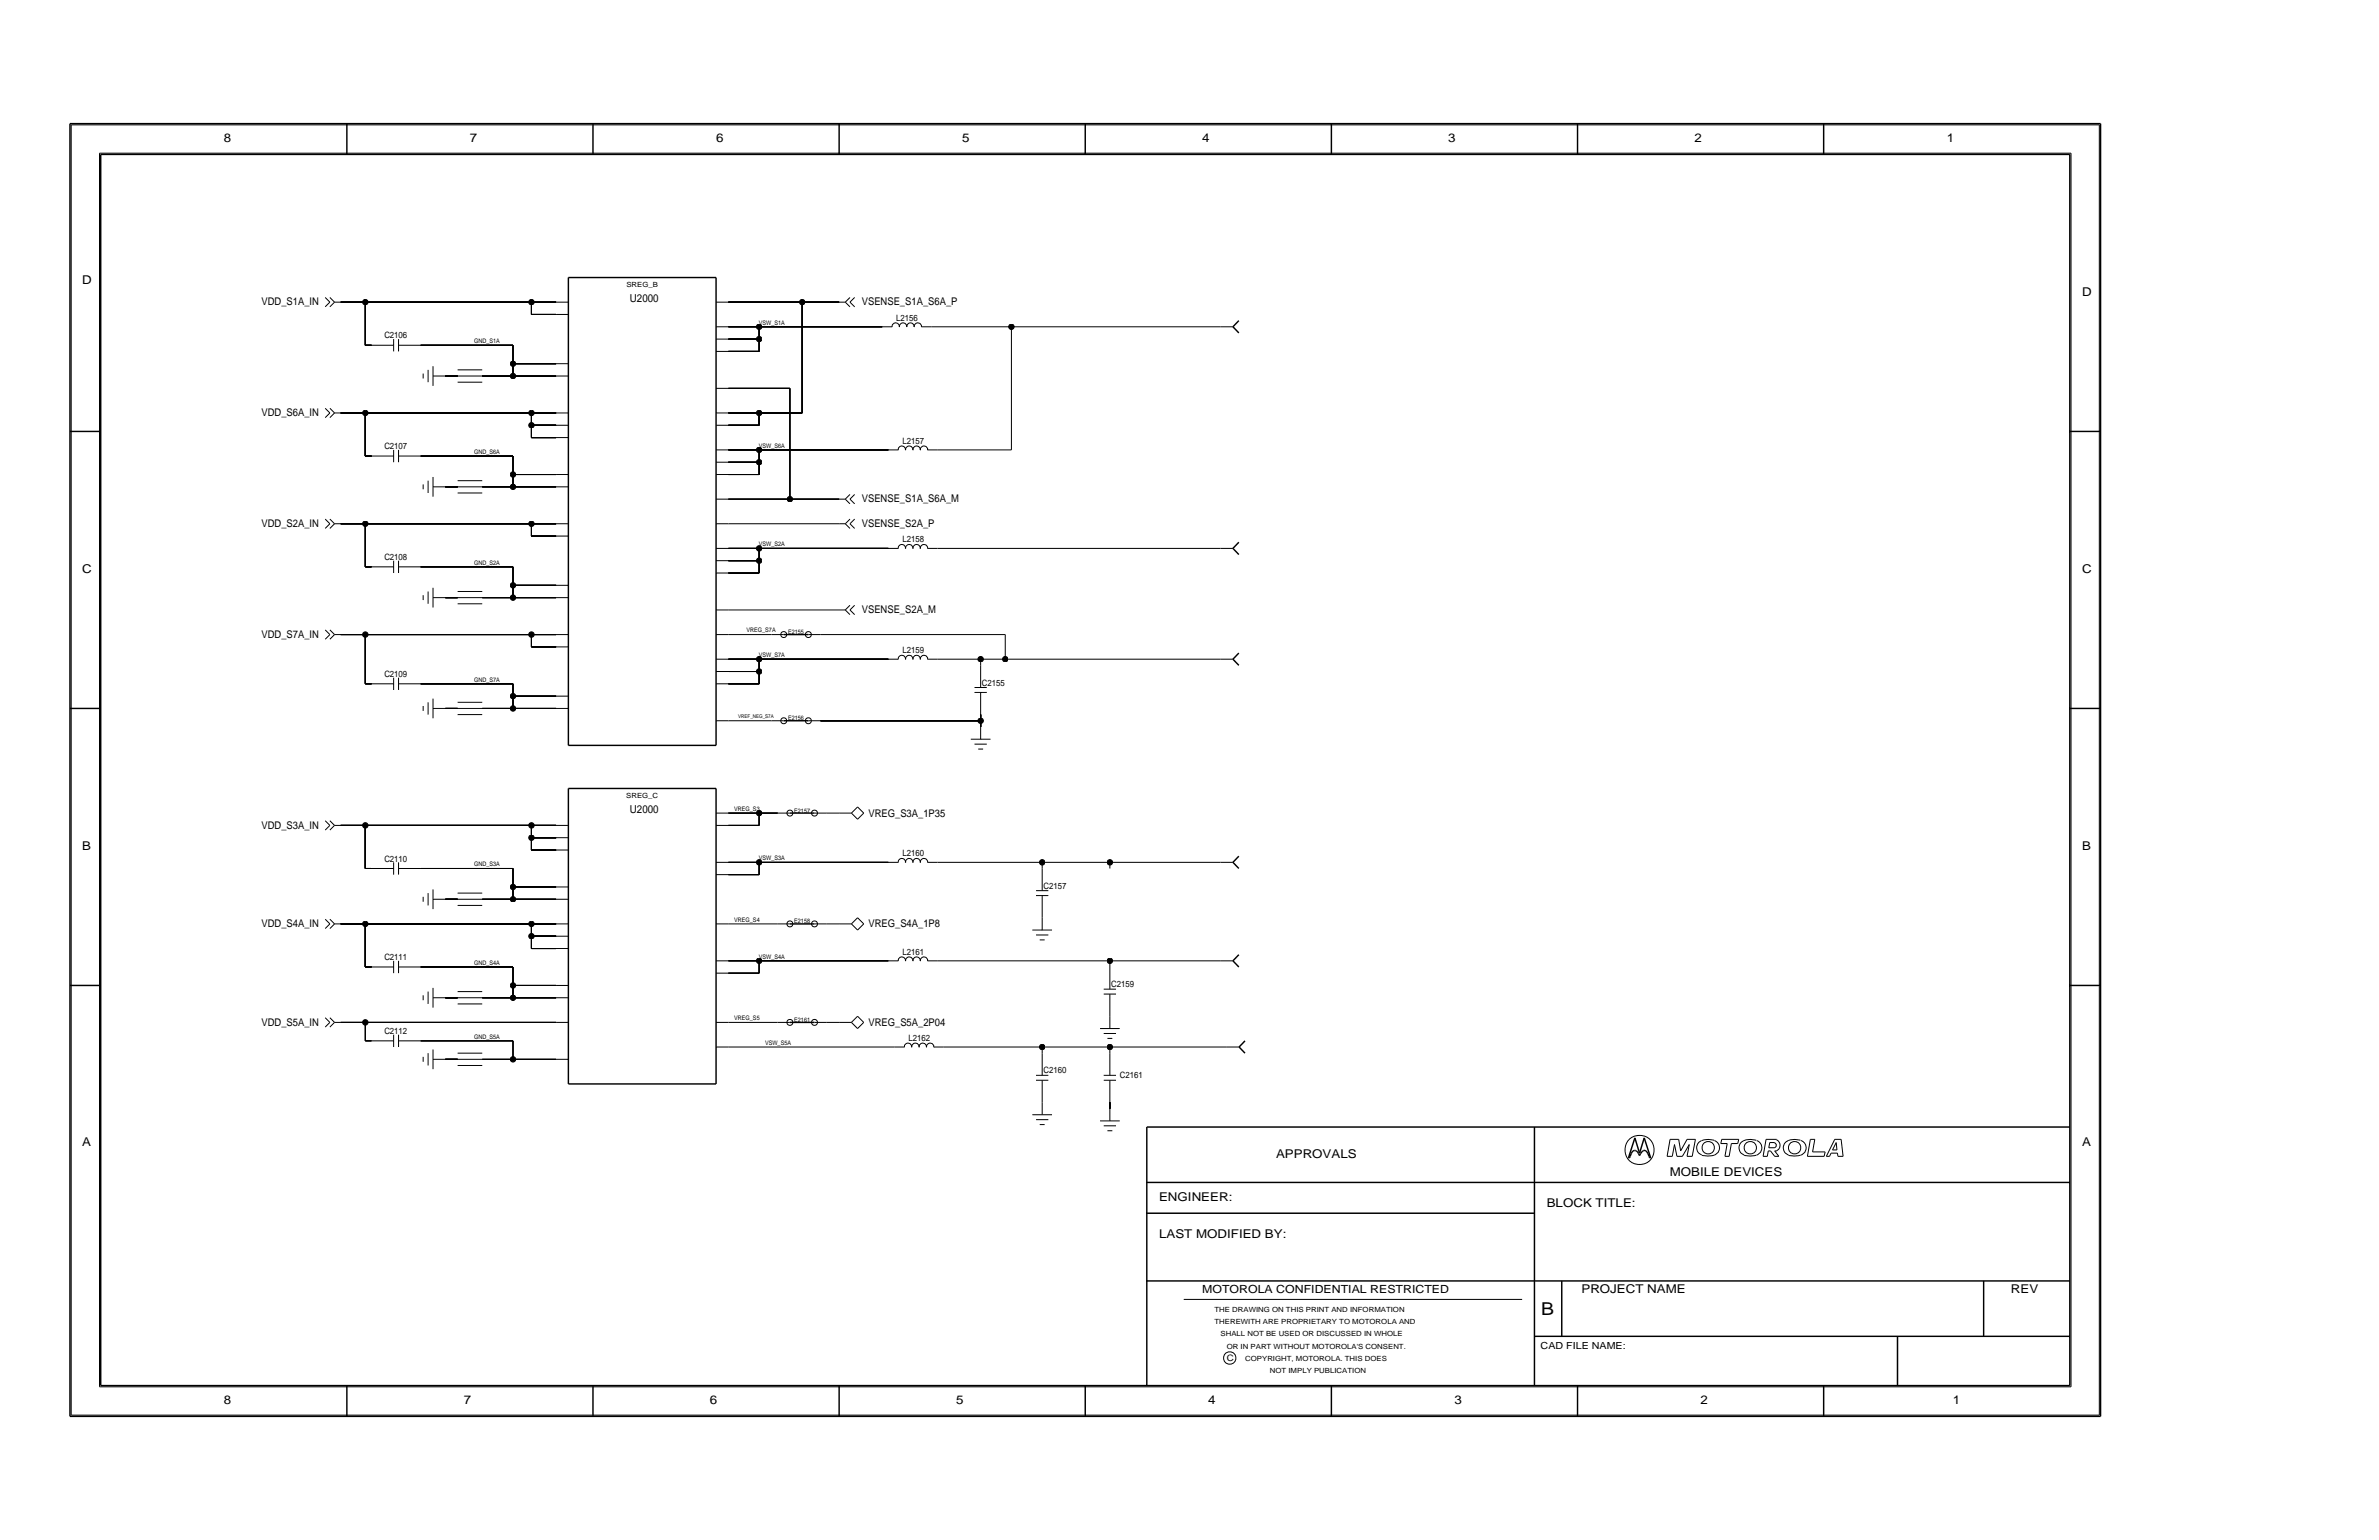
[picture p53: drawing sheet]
<svg xmlns="http://www.w3.org/2000/svg" width="432mm" height="279mm" viewBox="0 0 432 279" stroke-linecap="round" stroke-linejoin="round" font-family="sans-serif">
<defs><g id="words">
<text font-size="3.2" x="279.7" y="238.5">B</text>
<g font-size="2.2">
<text x="40.6" y="25.8">8</text>
<text x="85.3" y="25.8">7</text>
<text x="130" y="25.8">6</text>
<text x="174.6" y="25.8">5</text>
<text x="218.2" y="25.8">4</text>
<text x="262.9" y="25.8">3</text>
<text x="307.5" y="25.8">2</text>
<text x="353.3" y="25.8">1</text>
<text x="14.9" y="51.5">D</text>
<text x="377.9" y="53.7">D</text>
<text x="14.9" y="104">C</text>
<text x="377.9" y="104">C</text>
<text x="14.9" y="154.2">B</text>
<text x="377.9" y="154.2">B</text>
<text x="14.9" y="207.8">A</text>
<text x="377.9" y="207.8">A</text>
<text x="231.6" y="210.1">APPROVALS</text>
<text x="303.1" y="213.4">MOBILE DEVICES</text>
<text x="210.4" y="217.9">ENGINEER:</text>
<text x="280.7" y="219">BLOCK TITLE:</text>
<text x="210.4" y="224.6">LAST MODIFIED BY:</text>
<text x="287" y="234.5">PROJECT NAME</text>
<text x="365" y="234.6">REV</text>
<text x="40.6" y="254.7">8</text>
<text x="84.2" y="254.7">7</text>
<text x="128.9" y="254.7">6</text>
<text x="173.5" y="254.7">5</text>
<text x="219.3" y="254.7">4</text>
<text x="264" y="254.7">3</text>
<text x="308.7" y="254.7">2</text>
<text x="354.5" y="254.7">1</text>
</g>
<g font-size="2">
<text x="114.3" y="54.8">U2000</text>
<text x="114.3" y="147.5">U2000</text>
<text x="218.2" y="234.6">MOTOROLA CONFIDENTIAL RESTRICTED</text>
</g>
<g font-size="1.9">
<text x="47.5" y="55.4">VDD_S1A_IN</text>
<text x="156.4" y="55.4">VSENSE_S1A_S6A_P</text>
<text x="47.5" y="75.5">VDD_S6A_IN</text>
<text x="47.5" y="95.6">VDD_S2A_IN</text>
<text x="156.4" y="95.6">VSENSE_S2A_P</text>
<text x="156.4" y="91.1">VSENSE_S1A_S6A_M</text>
<text x="156.4" y="111.2">VSENSE_S2A_M</text>
<text x="47.5" y="115.7">VDD_S7A_IN</text>
<text x="157.6" y="148.1">VREG_S3A_1P35</text>
<text x="47.5" y="150.3">VDD_S3A_IN</text>
<text x="47.5" y="168.2">VDD_S4A_IN</text>
<text x="157.6" y="168.2">VREG_S4A_1P8</text>
<text x="47.5" y="186.1">VDD_S5A_IN</text>
<text x="157.6" y="186.1">VREG_S5A_2P04</text>
</g>
<text font-size="1.8" x="279.6" y="244.7">CAD FILE NAME:</text>
<g font-size="1.6">
<text x="162.7" y="58.2">L2156</text>
<text x="69.8" y="61.4">C2106</text>
<text x="69.8" y="81.5">C2107</text>
<text x="163.8" y="80.5">L2157</text>
<text x="69.8" y="101.6">C2108</text>
<text x="163.8" y="98.4">L2158</text>
<text x="163.8" y="118.5">L2159</text>
<text x="69.8" y="122.8">C2109</text>
<text x="178.2" y="124.4">C2155</text>
<text x="163.8" y="155.3">L2160</text>
<text x="69.8" y="156.3">C2110</text>
<text x="189.4" y="161.2">C2157</text>
<text x="163.8" y="173.2">L2161</text>
<text x="69.8" y="174.2">C2111</text>
<text x="201.7" y="179.1">C2159</text>
<text x="69.8" y="187.6">C2112</text>
<text x="164.9" y="188.8">L2162</text>
<text x="189.4" y="194.7">C2160</text>
<text x="203.2" y="195.5">C2161</text>
<text x="222.7" y="246.9">C</text>
</g>
<g font-size="1.3">
<text x="113.7" y="52.1">SREG_B</text>
<text x="113.7" y="144.8">SREG_C</text>
<text x="220.4" y="238">THE DRAWING ON THIS PRINT AND INFORMATION</text>
<text x="220.4" y="240.2">THEREWITH ARE PROPRIETARY TO MOTOROLA AND</text>
<text x="221.5" y="242.5">SHALL NOT BE USED OR DISCUSSED IN WHOLE</text>
<text x="222.7" y="244.7">OR IN PART WITHOUT MOTOROLA'S CONSENT.</text>
<text x="226" y="246.9">COPYRIGHT, MOTOROLA. THIS DOES</text>
<text x="230.5" y="249.2">NOT IMPLY PUBLICATION</text>
</g>
<g font-size="1.1">
<text x="137.7" y="58.9">VSW_S1A</text>
<text x="86.1" y="62.2">GND_S1A</text>
<text x="86.1" y="82.3">GND_S6A</text>
<text x="137.7" y="81.2">VSW_S6A</text>
<text x="137.7" y="99.1">VSW_S2A</text>
<text x="86.1" y="102.4">GND_S2A</text>
<text x="135.5" y="114.7">VREG_S7A</text>
<text x="137.7" y="119.2">VSW_S7A</text>
<text x="143" y="115">E2155</text>
<text x="86.1" y="123.7">GND_S7A</text>
<text x="143" y="130.7">E2156</text>
<text x="133.3" y="147.1">VREG_S3</text>
<text x="144.2" y="147.4">E2157</text>
<text x="86.1" y="157.2">GND_S3A</text>
<text x="137.7" y="156.1">VSW_S3A</text>
<text x="133.3" y="167.2">VREG_S4</text>
<text x="144.2" y="167.5">E2158</text>
<text x="137.7" y="173.9">VSW_S4A</text>
<text x="86.1" y="175">GND_S4A</text>
<text x="133.3" y="185.1">VREG_S5</text>
<text x="144.2" y="185.4">E2161</text>
<text x="86.1" y="188.4">GND_S5A</text>
<text x="138.9" y="189.6">VSW_S5A</text>
</g>
<text font-size=".9" x="134" y="130.3">VREF_NEG_S7A</text>
</g></defs>
<!-- layer: Nets -->
<g fill="none" stroke="#000" stroke-width=".18">
<path d="M61.8 54.8h4.5zM66.3 54.8v7.8zM66.3 54.8h30.2zM96.5 54.8h4.4zM96.5 57.1h4.4zM96.5 54.8v2.3zM132.2 54.8h13.4zM132.2 59.3h5.6zM137.8 59.3h22.3zM137.8 59.3v2.2zM145.6 54.8v20.1zM145.6 54.8h6.7z"/>
<path d="M169.1 59.3h14.5zM183.6 59.3h37.9zM183.6 59.3v22.3zM61.8 74.9h4.5zM66.3 62.6h1.1zM66.3 74.9v7.8zM66.3 74.9h30.2zM76.4 62.6h16.7zM80.8 68.2h2.3zM87.5 68.2h5.6zM93.1 68.2h7.8zM93.1 66v2.2z"/>
<path d="M93.1 62.6v3.4zM93.1 66h7.8zM96.5 79.4h4.4zM96.5 77.2v2.2zM96.5 77.2h4.4zM96.5 74.9v2.3zM96.5 74.9h4.4zM132.2 74.9h5.6zM132.2 77.2h5.6zM132.2 61.5h5.6zM132.2 63.8h5.6zM132.2 70.5h11.2z"/>
<path d="M137.8 74.9h7.8zM137.8 74.9v2.3zM137.8 61.5v2.3zM143.4 70.5v20.1zM61.8 95h4.5zM66.3 95v7.8zM66.3 95h30.2zM66.3 82.7h1.1zM76.4 82.7h16.7zM80.8 88.3h2.3zM87.5 88.3h5.6zM93.1 88.3h7.8z"/>
<path d="M93.1 86.1v2.2zM93.1 82.7v3.4zM93.1 86.1h7.8zM96.5 97.3h4.4zM96.5 95v2.3zM96.5 95h4.4zM132.2 95h20.1zM132.2 90.6h11.2zM132.2 86.1h5.6zM132.2 83.9h5.6zM132.2 81.6h5.6zM132.2 99.5h5.6z"/>
<path d="M137.8 99.5h23.4zM137.8 99.5v2.2zM137.8 83.9v2.2zM137.8 81.6v2.3zM137.8 81.6h23.4zM143.4 90.6h8.9zM170.2 99.5h51.3zM170.2 81.6h13.4zM61.8 115.1h4.5zM66.3 102.8h1.1zM66.3 115.1h30.2zM66.3 115.1v9z"/>
<path d="M76.4 102.8h16.7zM80.8 108.4h2.3zM87.5 108.4h5.6zM93.1 108.4h7.8zM93.1 106.2v2.2zM93.1 102.8v3.4zM93.1 106.2h7.8zM96.5 117.4h4.4zM96.5 115.1v2.3zM96.5 115.1h4.4zM132.2 119.6h5.6zM132.2 110.7h20.1z"/>
<path d="M132.2 115.1h7.8zM132.2 104h5.6zM132.2 101.7h5.6zM137.8 119.6v2.2zM137.8 119.6h23.4zM137.8 101.7v2.3zM149 115.1h33.5zM170.2 119.6h7.8zM178 119.6v1.1zM178 119.6h4.5zM182.5 119.6h39zM182.5 115.1v4.5z"/>
<path d="M66.3 124.1h1.1zM76.4 124.1h16.7zM80.8 128.5h2.3zM87.5 128.5h5.6zM93.1 128.5h7.8zM93.1 126.3v2.2zM93.1 124.1v2.2zM93.1 126.3h7.8zM132.2 124.1h5.6zM132.2 121.8h5.6zM132.2 130.8h7.8zM137.8 121.8v2.3z"/>
<path d="M149 130.8h29zM178 130.8v1.1zM178 129.6v1.2zM61.8 149.8h4.5zM66.3 149.8h30.2zM66.3 149.8v7.8zM66.3 157.6h1.1zM76.4 157.6h16.7zM93.1 157.6v3.3zM96.5 154.2h4.4zM96.5 152v2.2zM96.5 152h4.4z"/>
<path d="M96.5 149.8v2.2zM96.5 149.8h4.4zM132.2 149.8h5.6zM132.2 147.5h5.6zM132.2 158.7h5.6zM132.2 156.5h5.6zM137.8 156.5v2.2zM137.8 156.5h23.4zM137.8 147.5v2.3zM137.8 147.5h3.3zM150.1 147.5h2.2zM170.2 156.5h19z"/>
<path d="M189.2 156.5v1.1zM189.2 156.5h12.2zM201.4 156.5h20.1zM201.4 156.5v1.1zM61.8 167.6h4.5zM66.3 175.4h1.1zM66.3 167.6v7.8zM66.3 167.6h30.2zM76.4 175.4h16.7zM80.8 163.2h2.3zM87.5 163.2h5.6zM93.1 163.2h7.8z"/>
<path d="M93.1 160.9v2.3zM93.1 160.9h7.8zM93.1 178.8v2.2zM93.1 175.4v3.4zM93.1 178.8h7.8zM96.5 169.9h4.4zM96.5 172.1h4.4zM96.5 169.9v2.2zM96.5 167.6v2.3zM96.5 167.6h4.4zM132.2 176.6h5.6zM132.2 167.6h8.9z"/>
<path d="M132.2 174.3h5.6zM137.8 174.3v2.3zM137.8 174.3h23.4zM150.1 167.6h2.2zM170.2 174.3h31.2zM201.4 174.3h20.1zM201.4 174.3v1.1zM61.8 185.5h4.5zM66.3 185.5h34.6zM66.3 185.5v3.3zM66.3 188.8h1.1zM76.4 188.8h16.7z"/>
<path d="M80.8 192.2h2.3zM80.8 181h2.3zM87.5 181h5.6zM87.5 192.2h5.6zM93.1 188.8v3.4zM93.1 192.2h7.8zM93.1 181h7.8zM132.2 190h30.2zM132.2 185.5h8.9zM150.1 185.5h2.2zM171.3 190h17.9zM189.2 190v1.1z"/>
<path d="M189.2 190h12.2zM201.4 190v1.1zM201.4 190h21.3zM201.4 200v1.1z"/>
</g>
<g fill="#000" stroke="#000" stroke-width=".18">
<circle cx="66.3" cy="54.8" r=".49"/>
<circle cx="96.5" cy="54.8" r=".49"/>
<circle cx="137.8" cy="59.3" r=".49"/>
<circle cx="145.6" cy="54.8" r=".49"/>
<circle cx="183.6" cy="59.3" r=".49"/>
<circle cx="66.3" cy="74.9" r=".49"/>
<circle cx="93.1" cy="68.2" r=".49"/>
<circle cx="93.1" cy="66" r=".49"/>
<circle cx="96.5" cy="74.9" r=".49"/>
<circle cx="96.5" cy="77.2" r=".49"/>
<circle cx="137.8" cy="74.9" r=".49"/>
<circle cx="137.8" cy="61.5" r=".49"/>
<circle cx="66.3" cy="95" r=".49"/>
<circle cx="93.1" cy="86.1" r=".49"/>
<circle cx="93.1" cy="88.3" r=".49"/>
<circle cx="96.5" cy="95" r=".49"/>
<circle cx="137.8" cy="83.9" r=".49"/>
<circle cx="137.8" cy="81.6" r=".49"/>
<circle cx="137.8" cy="99.5" r=".49"/>
<circle cx="143.4" cy="90.6" r=".49"/>
<circle cx="66.3" cy="115.1" r=".49"/>
<circle cx="93.1" cy="108.4" r=".49"/>
<circle cx="93.1" cy="106.2" r=".49"/>
<circle cx="96.5" cy="115.1" r=".49"/>
<circle cx="137.8" cy="101.7" r=".49"/>
<circle cx="137.8" cy="119.6" r=".49"/>
<circle cx="178" cy="119.6" r=".49"/>
<circle cx="182.5" cy="119.6" r=".49"/>
<circle cx="93.1" cy="128.5" r=".49"/>
<circle cx="93.1" cy="126.3" r=".49"/>
<circle cx="137.8" cy="121.8" r=".49"/>
<circle cx="178" cy="130.8" r=".49"/>
<circle cx="66.3" cy="149.8" r=".49"/>
<circle cx="96.5" cy="149.8" r=".49"/>
<circle cx="96.5" cy="152" r=".49"/>
<circle cx="137.8" cy="156.5" r=".49"/>
<circle cx="137.8" cy="147.5" r=".49"/>
<circle cx="189.2" cy="156.5" r=".49"/>
<circle cx="201.4" cy="156.5" r=".49"/>
<circle cx="66.3" cy="167.6" r=".49"/>
<circle cx="93.1" cy="163.2" r=".49"/>
<circle cx="93.1" cy="178.8" r=".49"/>
<circle cx="93.1" cy="160.9" r=".49"/>
<circle cx="96.5" cy="169.9" r=".49"/>
<circle cx="96.5" cy="167.6" r=".49"/>
<circle cx="137.8" cy="174.3" r=".49"/>
<circle cx="201.4" cy="174.3" r=".49"/>
<circle cx="66.3" cy="185.5" r=".49"/>
<circle cx="93.1" cy="181" r=".49"/>
<circle cx="93.1" cy="192.2" r=".49"/>
<circle cx="189.2" cy="190" r=".49"/>
<circle cx="201.4" cy="190" r=".49"/>
</g>
<!-- layer: Components -->
<g fill="none" stroke="#000" stroke-width=".18">
<path d="M59 54l.9 .8zM59.9 54.8l-.9 .9zM59.9 54l.8 .8zM60.7 54.8l-.8 .9zM60.7 54.8h1.1zM100.9 54.8h2.3zM100.9 57.1h2.3zM130 59.3h2.2zM130 54.8h2.2zM152.3 54.8h1.1zM153.4 54.8l.9 .9zM154.3 54.8l.8 .9z"/>
<path d="M154.3 54l-.9 .8zM155.1 54l-.8 .8zM160.1 59.3h1.8zM161.9 59.3a.66 .66 0 0 1 .7-.7 .66 .66 0 0 1 .6 .7M163.3 59.3a.66 .66 0 0 1 .6-.7 .66 .66 0 0 1 .6 .7M164.6 59.3a.66 .66 0 0 1 .6-.7 .66 .66 0 0 1 .7 .7M165.9 59.3a.66 .66 0 0 1 .7-.7 .66 .66 0 0 1 .6 .7M167.3 59.3h1.8zM221.5 59.3h2.3zM59 74.1l.9 .8zM59.9 74.9l-.9 .9zM59.9 74.1l.8 .8z"/>
<path d="M60.7 74.9l-.8 .9zM60.7 74.9h1.1zM67.4 62.6h4zM71.4 61.5v2.3zM72.3 62.6h4.1zM72.3 61.5v2.3zM76.8 67.8v.9zM77.7 67.1v2.2zM78.6 68.2h2.2zM78.6 66.4v3.6zM83.1 68.2h4.4zM83.1 67.1h4.4z"/>
<path d="M83.1 69.3h4.4zM100.9 68.2h2.3zM100.9 79.4h2.3zM100.9 77.2h2.3zM100.9 74.9h2.3zM100.9 66h2.3zM130 77.2h2.2zM130 70.5h2.2zM130 74.9h2.2zM130 63.8h2.2zM130 61.5h2.2zM59 94.2l.9 .8z"/>
<path d="M59.9 95l-.9 .9zM59.9 94.2l.8 .8zM60.7 95l-.8 .9zM60.7 95h1.1zM67.4 82.7h4zM71.4 81.6v2.3zM72.3 82.7h4.1zM72.3 81.6v2.3zM76.8 87.9v.9zM77.7 87.2v2.2zM78.6 88.3h2.2zM78.6 86.5v3.6z"/>
<path d="M83.1 88.3h4.4zM83.1 87.2h4.4zM83.1 89.4h4.4zM100.9 95h2.3zM100.9 97.3h2.3zM100.9 88.3h2.3zM100.9 86.1h2.3zM130 99.5h2.2zM130 90.6h2.2zM130 95h2.2zM130 86.1h2.2zM130 83.9h2.2z"/>
<path d="M130 81.6h2.2zM152.3 90.6h1.1zM152.3 95h1.1zM153.4 90.6l.9 .8zM153.4 95l.9 .9zM154.3 90.6l.8 .8zM154.3 89.7l-.9 .9zM154.3 95l.8 .9zM154.3 94.2l-.9 .8zM155.1 89.7l-.8 .9zM155.1 94.2l-.8 .8zM161.2 81.6h1.8z"/>
<path d="M161.2 99.5h1.8zM163 81.7a.66 .66 0 0 1 .7-.8 .66 .66 0 0 1 .6 .8M163 99.5a.66 .66 0 0 1 .7-.7 .66 .66 0 0 1 .6 .7M164.4 81.7a.66 .66 0 0 1 .6-.8 .66 .66 0 0 1 .7 .8M164.4 99.5a.66 .66 0 0 1 .6-.7 .66 .66 0 0 1 .7 .7M165.7 81.7a.66 .66 0 0 1 .7-.8 .66 .66 0 0 1 .6 .8M165.7 99.5a.66 .66 0 0 1 .7-.7 .66 .66 0 0 1 .6 .7M167 81.7a.66 .66 0 0 1 .7-.8 .66 .66 0 0 1 .6 .8M167 99.5a.66 .66 0 0 1 .7-.7 .66 .66 0 0 1 .6 .7M168.4 81.6h1.8zM168.4 99.5h1.8zM221.5 99.5h2.3z"/>
<path d="M59 114.3l.9 .8zM59.9 115.1l-.9 .9zM59.9 114.3l.8 .8zM60.7 115.1l-.8 .9zM60.7 115.1h1.1zM67.4 102.8h4zM71.4 101.7v2.3zM72.3 102.8h4.1zM72.3 101.7v2.3zM76.8 108v.9zM77.7 107.3v2.2zM78.6 108.4h2.2z"/>
<path d="M78.6 106.6v3.6zM83.1 108.4h4.4zM83.1 107.3h4.4zM83.1 109.5h4.4zM100.9 115.1h2.3zM100.9 117.4h2.3zM100.9 106.2h2.3zM100.9 108.4h2.3zM130 119.6h2.2zM130 115.1h2.2zM130 110.7h2.2zM130 104h2.2z"/>
<path d="M130 101.7h2.2zM140 115.1h2.3zM146.7 115.1h2.3zM152.3 110.7h1.1zM153.4 110.7l.9 .8zM154.3 110.7l.8 .8zM154.3 109.8l-.9 .9zM155.1 109.8l-.8 .9zM161.2 119.6h1.8zM163 119.6a.66 .66 0 0 1 .7-.7 .66 .66 0 0 1 .6 .7M164.4 119.6a.66 .66 0 0 1 .6-.7 .66 .66 0 0 1 .7 .7M165.7 119.6a.66 .66 0 0 1 .7-.7 .66 .66 0 0 1 .6 .7"/>
<path d="M167 119.6a.66 .66 0 0 1 .7-.7 .66 .66 0 0 1 .6 .7M168.4 119.6h1.8zM221.5 119.6h2.3zM67.4 124.1h4zM71.4 122.9v2.3zM72.3 124.1h4.1zM72.3 122.9v2.3zM76.8 128.1v.9zM77.7 127.4v2.2zM78.6 128.5h2.2zM78.6 126.7v3.6zM83.1 128.5h4.4z"/>
<path d="M83.1 127.4h4.4zM83.1 129.6h4.4zM100.9 128.5h2.3zM100.9 126.3h2.3zM130 124.1h2.2zM130 130.8h2.2zM130 121.8h2.2zM140 130.8h2.3zM146.7 130.8h2.3zM176.2 134.1h3.6zM176.9 135h2.2zM176.9 124.7h2.2z"/>
<path d="M176.9 125.6h2.2zM177.5 135.9h.9zM178 131.9v2.2zM178 125.6v4zM178 120.7v4zM59 148.9l.9 .9zM59.9 149.8l-.9 .8zM59.9 148.9l.8 .9zM60.7 149.8l-.8 .8zM60.7 149.8h1.1zM67.4 157.6h4zM71.4 156.5v2.2z"/>
<path d="M72.3 157.6h4.1zM72.3 156.5v2.2zM100.9 149.8h2.3zM100.9 152h2.3zM100.9 154.2h2.3zM130 147.5h2.2zM130 149.8h2.2zM130 156.5h2.2zM130 158.7h2.2zM141.1 147.5h2.3zM147.8 147.5h2.3zM152.3 147.5h2.2z"/>
<path d="M154.5 147.5l1.2 1.1zM154.5 147.5l1.2-1.1zM155.7 146.4l1.1 1.1zM156.8 147.5l-1.1 1.1zM161.2 156.5h1.8zM163 156.5a.66 .66 0 0 1 .7-.8 .66 .66 0 0 1 .6 .8M164.4 156.5a.66 .66 0 0 1 .6-.8 .66 .66 0 0 1 .7 .8M165.7 156.5a.66 .66 0 0 1 .7-.8 .66 .66 0 0 1 .6 .8M167 156.5a.66 .66 0 0 1 .7-.8 .66 .66 0 0 1 .6 .8M168.4 156.5h1.8zM189.2 157.6v4zM221.5 156.5h2.3z"/>
<path d="M59 166.8l.9 .8zM59.9 167.6l-.9 .9zM59.9 166.8l.8 .8zM60.7 167.6l-.8 .9zM60.7 167.6h1.1zM67.4 175.4h4zM71.4 174.3v2.3zM72.3 175.4h4.1zM72.3 174.3v2.3zM76.8 162.7v.9zM77.7 179.9v2.2zM77.7 162v2.3z"/>
<path d="M78.6 179.2v3.6zM78.6 163.2h2.2zM78.6 161.4v3.5zM83.1 179.9h4.4zM83.1 163.2h4.4zM83.1 162h4.4zM83.1 164.3h4.4zM100.9 178.8h2.3zM100.9 169.9h2.3zM100.9 167.6h2.3zM100.9 172.1h2.3zM100.9 160.9h2.3z"/>
<path d="M100.9 163.2h2.3zM130 176.6h2.2zM130 174.3h2.2zM130 167.6h2.2zM141.1 167.6h2.3zM147.8 167.6h2.3zM152.3 167.6h2.2zM154.5 167.6l1.2 1.1zM154.5 167.6l1.2-1.1zM155.7 166.5l1.1 1.1zM156.8 167.6l-1.1 1.1zM161.2 174.3h1.8z"/>
<path d="M163 174.4a.66 .66 0 0 1 .7-.8 .66 .66 0 0 1 .6 .8M164.4 174.4a.66 .66 0 0 1 .6-.8 .66 .66 0 0 1 .7 .8M165.7 174.4a.66 .66 0 0 1 .7-.8 .66 .66 0 0 1 .6 .8M167 174.4a.66 .66 0 0 1 .7-.8 .66 .66 0 0 1 .6 .8M168.4 174.3h1.8zM187.4 168.7h3.5zM188 161.6h2.3zM188 169.6h2.3zM188 162.5h2.3zM188.7 170.5h.9zM189.2 162.5v4zM189.2 166.5v2.2z"/>
<path d="M200.3 179.5h2.3zM201.4 175.4v4.1zM221.5 174.3h2.3zM59 184.6l.9 .9zM59.9 185.5l-.9 .8zM59.9 184.6l.8 .9zM60.7 185.5l-.8 .8zM60.7 185.5h1.1zM67.4 188.8h4zM71.4 187.7v2.3zM72.3 188.8h4.1zM72.3 187.7v2.3z"/>
<path d="M76.8 191.7v.9zM76.8 180.6v.9zM77.7 191.1v2.2zM78.6 192.2h2.2zM78.6 190.4v3.6zM78.6 181h2.2zM83.1 192.2h4.4zM83.1 191.1h4.4zM83.1 193.3h4.4zM83.1 181h4.4zM83.1 182.1h4.4zM100.9 192.2h2.3z"/>
<path d="M100.9 181h2.3zM100.9 185.5h2.3zM130 190h2.2zM130 185.5h2.2zM141.1 185.5h2.3zM147.8 185.5h2.3zM152.3 185.5h2.2zM154.5 185.5l1.2 1.1zM154.5 185.5l1.2-1.1zM155.7 184.4l1.1 1.1zM156.8 185.5l-1.1 1.1zM162.4 190h1.7z"/>
<path d="M164.1 190a.66 .66 0 0 1 .7-.8 .66 .66 0 0 1 .6 .8M165.5 190a.66 .66 0 0 1 .6-.8 .66 .66 0 0 1 .7 .8M166.8 190a.66 .66 0 0 1 .7-.8 .66 .66 0 0 1 .6 .8M168.2 190a.66 .66 0 0 1 .6-.8 .66 .66 0 0 1 .7 .8M169.5 190h1.8zM188 195.1h2.3zM188 196h2.3zM189.2 196v4zM189.2 191.1v4zM199.7 186.6h3.5zM200.3 195.1h2.3zM200.3 187.5h2.3z"/>
<path d="M200.3 196h2.3zM200.3 180.4h2.3zM201 188.4h.9zM201.4 196v4zM201.4 191.1v4zM201.4 184.4v2.2zM201.4 180.4v4zM222.7 190h2.2zM187.4 202.2h3.5zM188 203.1h2.3zM188.7 204h.9zM189.2 200v2.2z"/>
<path d="M199.7 203.4h3.5zM200.3 204.3h2.3zM201 205.1h.9zM201.4 201.1v2.3z"/>
<circle cx="142.2" cy="115.1" r=".54"/>
<circle cx="146.7" cy="115.1" r=".54"/>
<circle cx="142.2" cy="130.8" r=".54"/>
<circle cx="146.7" cy="130.8" r=".54"/>
<circle cx="143.4" cy="147.5" r=".54"/>
<circle cx="147.8" cy="147.5" r=".54"/>
<circle cx="143.4" cy="167.6" r=".54"/>
<circle cx="147.8" cy="167.6" r=".54"/>
<circle cx="143.4" cy="185.5" r=".54"/>
<circle cx="147.8" cy="185.5" r=".54"/>
</g>
<g fill="none" stroke="#000" stroke-width=".26">
<path d="M103.2 50.4h26.8zM103.2 50.4v84.8zM130 50.4v84.8zM223.8 59.3l1.1 1.1zM224.9 58.2l-1.1 1.1zM223.8 99.5l1.1 1.1zM224.9 98.4l-1.1 1.1zM142.3 115.1h4.4zM223.8 119.6l1.1 1.1zM224.9 118.5l-1.1 1.1zM103.2 135.2h26.8zM142.3 130.8h4.4z"/>
<path d="M103.2 143.1v53.6zM103.2 143.1h26.8zM130 143.1v53.6zM143.4 147.5h4.4zM223.8 156.5l1.1 1.1zM224.9 155.3l-1.1 1.2zM143.4 167.6h4.4zM223.8 174.3l1.1 1.1zM224.9 173.2l-1.1 1.1zM103.2 196.7h26.8zM143.4 185.5h4.4zM224.9 190l1.1 1.1z"/>
<path d="M226 188.8l-1.1 1.2z"/>
</g>
<!-- layer: Page Border and Title Block -->
<g fill="none" stroke="#000" stroke-width=".26">
<path d="M12.7 22.4v234.6zM12.7 22.4h368.6zM18.3 28v223.4zM18.3 28h357.4zM63 22.4v5.6zM107.6 22.4v5.6zM152.3 22.4v5.6zM197 22.4v5.6zM241.7 22.4v5.6zM286.3 22.4v5.6zM331 22.4v5.6zM375.7 28v223.4z"/>
<path d="M381.3 22.4v234.6zM12.7 78.3h5.6zM375.7 78.3h5.6zM12.7 128.5h5.6zM375.7 128.5h5.6zM12.7 178.8h5.6zM375.7 178.8h5.6zM208.1 214.5h167.6zM208.1 204.5v46.9zM208.1 204.5h167.6zM278.5 204.5v46.9zM295.6 210.1h.2z"/>
<path d="M295.9 209.8l-.1 .3zM296.1 209.3l-.2 .5zM296.2 209l.2-.2zM296.2 209l-.1 .3zM296.4 208.8l.2-.1zM296.6 208.7h.2zM296.7 206.4l.9 2.8zM296.7 206.4l-1.1 3.7zM296.8 208.7l.2 .1zM297 208.8l.2 .2zM297.2 209l.2 .3zM297.4 209.3l.2 .4z"/>
<path d="M297.8 209.3l-.2 .4zM298 209l-.2 .3zM298.2 208.8l.1-.1zM298.2 208.8l-.2 .2zM298.3 208.7h.3zM298.4 206.4l-.8 2.8zM298.4 206.4l1.2 3.7zM298.6 208.7l.1 .1zM298.7 208.8l.2 .2zM298.9 209l.2 .3zM299.1 209.3l.2 .5zM299.3 209.8l.1 .3z"/>
<path d="M299.4 210.1h.2zM208.1 232.4h167.6zM208.1 220.1h70.4zM283.5 232.4v10.1zM360 232.4v10.1zM12.7 257h368.6zM18.3 251.4h357.4zM63 251.4v5.6zM107.6 251.4v5.6zM152.3 251.4v5.6zM197 251.4v5.6zM241.7 251.4v5.6z"/>
<path d="M278.5 242.5h97.2zM286.3 251.4v5.6zM331 251.4v5.6zM344.4 242.5v8.9z"/>
</g>
<g fill="none" stroke="#000" stroke-width=".18">
<path d="M12.9 22.7h368.1zM12.9 22.7v234zM18.1 27.8h357.8zM18.1 27.8v223.8zM375.9 27.8v223.8zM381 22.7v234zM302.6 209.8h.9zM303.1 206.7h1.6zM303.1 206.7l-.5 3.1zM303.9 207.6l.5 2.2zM303.9 207.6l-.4 2.2zM304.4 209.8h1z"/>
<path d="M304.7 206.7l.3 2.1zM306.2 206.7h1.5zM306.2 206.7l-1.2 2.1zM306.2 209.8h.9zM306.6 207.6l-1.2 2.2zM306.6 207.6l-.4 2.2zM307.7 206.7l-.6 3.1zM308.8 206.9a1.41 1.41 0 0 0-.9 1.4 1.41 1.41 0 0 0 1 1.3M311.1 206.9h-.1a3.5 3.5 0 0 0-2.1 0M311.2 206.9a1.43 1.43 0 0 1 .9 1.7 1.43 1.43 0 0 1-1.6 1.1l-1.6-.1M312.3 207.5h1.2zM312.5 206.7h3.1z"/>
<path d="M312.5 206.7l-.2 .8zM313.1 209.8h.7zM313.5 207.5l-.4 2.3zM314.2 207.5h1.2zM314.2 207.5l-.4 2.3zM315.6 206.7l-.2 .8zM318.8 206.9a2.63 2.63 0 0 0-3 .7 1.43 1.43 0 0 0 .8 2M318.8 209.6l-1.2 .1-1-.1M318.8 206.9a1.39 1.39 0 0 1 1 1.4 1.39 1.39 0 0 1-1 1.3M320 209.8h.8zM320.5 206.7h2zM320.5 206.7l-.5 3.1z"/>
<path d="M320.9 208.8h.5zM320.9 208.8l-.1 1zM321 208.2h1.1zM321.2 207.3h.9zM321.2 207.3l-.2 .9zM321.4 208.8l.7 1zM322.1 207.4a.44 .44 0 0 1 .3 .4 .44 .44 0 0 1-.3 .4M322.1 209.8h.8zM322.1 208.8l.8 1zM322.1 208.8h.4zM322.4 206.8a1.09 1.09 0 0 1 .7 1 1.09 1.09 0 0 1-.7 1M326.8 206.9a2.63 2.63 0 0 0-3 .7 1.43 1.43 0 0 0 .8 2"/>
<path d="M326.8 209.6l-1.2 .1-1-.1M326.9 206.9a1.39 1.39 0 0 1 .9 1.4 1.39 1.39 0 0 1-.9 1.3M328.1 209.8h3zM328.6 206.7l-.5 3.1zM328.6 206.7h.8zM329 209h2.3zM329.4 206.7l-.4 2.3zM331.3 209l-.2 .8zM331.5 209.8h.6zM332.3 209.2h1.2zM332.3 209.2l-.2 .6zM332.6 208.6h.8z"/>
<path d="M333 206.7l-1.5 3.1zM333 206.7h1.2zM333.3 207.3l.1 1.3zM333.3 207.3l-.7 1.3zM333.5 209.2l.1 .6zM333.6 209.8h.9zM334.2 206.7l.3 3.1zM214.8 235.7h61.5zM12.9 256.7h368.1zM18.1 251.6h357.8z"/>
<circle cx="297.6" cy="208.7" r="2.66"/>
<circle cx="310" cy="208.2" r="1.12"/>
<circle cx="317.7" cy="208.2" r="1.12"/>
<circle cx="325.7" cy="208.2" r="1.12"/>
<circle cx="223.2" cy="246.4" r="1.12"/>
</g>
<use href="#words"/>
</svg>
